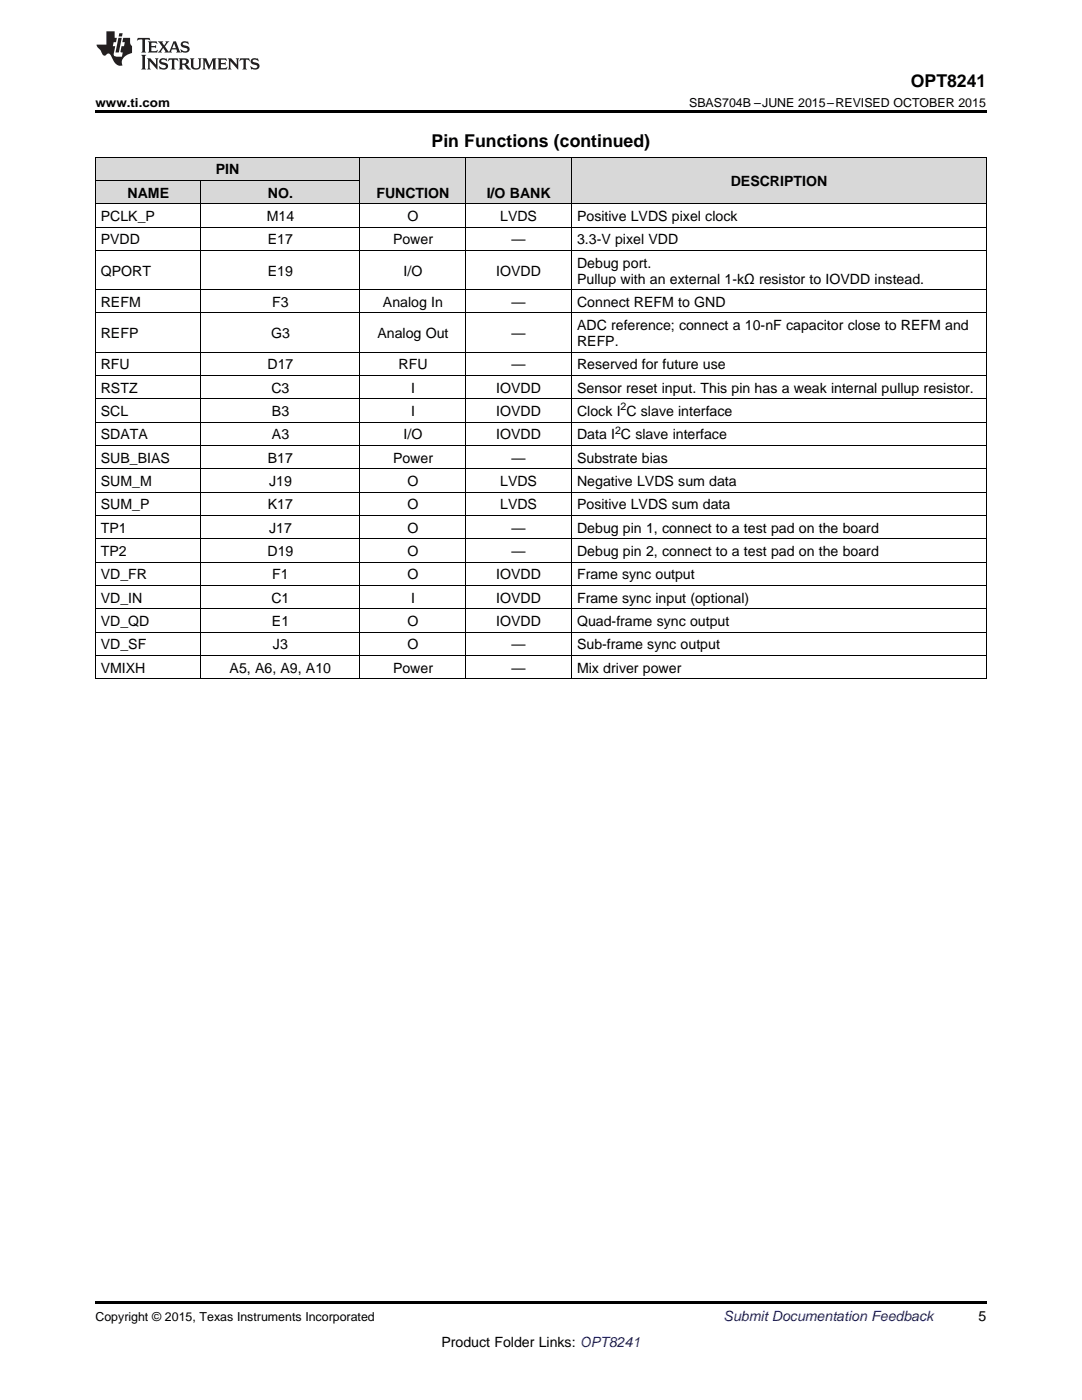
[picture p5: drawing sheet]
<svg xmlns="http://www.w3.org/2000/svg" width="216mm" height="279mm" viewBox="0 0 216 279" stroke-linecap="round" stroke-linejoin="round" font-family="sans-serif">
<defs><g id="words">
<g font-size="3.5">
<text x="181.8" y="17.3">OPT8241</text>
<text x="86.1" y="29.3">Pin Functions (continued)</text>
</g>
<g font-size="2.8">
<text x="43.1" y="34.8">PIN</text>
<text x="25.4" y="39.4">NAME</text>
<text x="53.4" y="39.4">NO.</text>
<text x="75.1" y="39.4">FUNCTION</text>
<text x="97.1" y="39.4">I/O BANK</text>
<text x="145.8" y="37.1">DESCRIPTION</text>
<text x="20.1" y="44.1">PCLK_P</text>
<text x="53.2" y="44.1">M14</text>
<text x="81.3" y="44.1">O</text>
<text x="99.8" y="44.1">LVDS</text>
<text x="115.1" y="44.1">Positive LVDS pixel clock</text>
<text x="20.1" y="48.8">PVDD</text>
<text x="53.4" y="48.8">E17</text>
<text x="78.4" y="48.8">Power</text>
<text x="102.1" y="48.8">—</text>
<text x="115.1" y="48.8">3.3-V pixel VDD</text>
<text x="115.1" y="53.4">Debug port.</text>
<text x="20.1" y="55">QPORT</text>
<text x="53.4" y="55">E19</text>
<text x="80.5" y="55">I/O</text>
<text x="99" y="55">IOVDD</text>
<text x="115.1" y="56.6">Pullup with an external 1-kΩ resistor to IOVDD instead.</text>
<text x="20.1" y="61.2">REFM</text>
<text x="54.3" y="61.2">F3</text>
<text x="76.4" y="61.2">Analog In</text>
<text x="102.1" y="61.2">—</text>
<text x="115.1" y="61.2">Connect REFM to GND</text>
<text x="115.1" y="65.9">ADC reference; connect a 10-nF capacitor close to REFM and</text>
<text x="20.1" y="67.5">REFP</text>
<text x="54.1" y="67.5">G3</text>
<text x="75.3" y="67.5">Analog Out</text>
<text x="102.1" y="67.5">—</text>
<text x="115.1" y="69.1">REFP.</text>
<text x="20.1" y="73.7">RFU</text>
<text x="53.4" y="73.7">D17</text>
<text x="79.5" y="73.7">RFU</text>
<text x="102.1" y="73.7">—</text>
<text x="115.1" y="73.7">Reserved for future use</text>
<text x="20.1" y="78.4">RSTZ</text>
<text x="20.1" y="83">SCL</text>
<text x="54.2" y="78.4">C3</text>
<text x="54.3" y="83">B3</text>
<text x="82" y="78.4">I</text>
<text x="82" y="83">I</text>
<text x="99" y="78.4">IOVDD</text>
<text x="99" y="83">IOVDD</text>
<text x="115.1" y="78.4">Sensor reset input. This pin has a weak internal pullup resistor.</text>
<text x="115.1" y="83">Clock I C slave interface</text>
<text x="20.1" y="87.7">SDATA</text>
<text x="54.3" y="87.7">A3</text>
<text x="80.5" y="87.7">I/O</text>
<text x="99" y="87.7">IOVDD</text>
<text x="115.1" y="87.7">Data I C slave interface</text>
<text x="20.1" y="92.4">SUB_BIAS</text>
<text x="53.4" y="92.4">B17</text>
<text x="78.4" y="92.4">Power</text>
<text x="102.1" y="92.4">—</text>
<text x="115.1" y="92.4">Substrate bias</text>
<text x="20.1" y="97">SUM_M</text>
<text x="20.1" y="101.7">SUM_P</text>
<text x="53.4" y="101.7">K17</text>
<text x="53.7" y="97">J19</text>
<text x="81.3" y="97">O</text>
<text x="81.3" y="101.7">O</text>
<text x="99.8" y="97">LVDS</text>
<text x="99.8" y="101.7">LVDS</text>
<text x="115.1" y="97">Negative LVDS sum data</text>
<text x="115.1" y="101.7">Positive LVDS sum data</text>
<text x="20.1" y="106.3">TP1</text>
<text x="53.7" y="106.3">J17</text>
<text x="81.3" y="106.3">O</text>
<text x="102.1" y="106.3">—</text>
<text x="115.1" y="106.3">Debug pin 1, connect to a test pad on the board</text>
<text x="20.1" y="111">TP2</text>
<text x="53.4" y="111">D19</text>
<text x="81.3" y="111">O</text>
<text x="102.1" y="111">—</text>
<text x="115.1" y="111">Debug pin 2, connect to a test pad on the board</text>
<text x="20.1" y="115.6">VD_FR</text>
<text x="54.3" y="115.6">F1</text>
<text x="81.3" y="115.6">O</text>
<text x="99" y="115.6">IOVDD</text>
<text x="115.1" y="115.6">Frame sync output</text>
<text x="20.1" y="120.3">VD_IN</text>
<text x="20.1" y="125">VD_QD</text>
<text x="54.2" y="120.3">C1</text>
<text x="54.3" y="125">E1</text>
<text x="81.3" y="125">O</text>
<text x="82" y="120.3">I</text>
<text x="99" y="120.3">IOVDD</text>
<text x="99" y="125">IOVDD</text>
<text x="115.1" y="120.3">Frame sync input (optional)</text>
<text x="115.1" y="125">Quad-frame sync output</text>
<text x="20.1" y="129.6">VD_SF</text>
<text x="54.5" y="129.6">J3</text>
<text x="81.3" y="129.6">O</text>
<text x="102.1" y="129.6">—</text>
<text x="115.1" y="129.6">Sub-frame sync output</text>
<text x="20.1" y="134.3">VMIXH</text>
<text x="45.8" y="134.3">A5, A6, A9, A10</text>
<text x="78.4" y="134.3">Power</text>
<text x="102.1" y="134.3">—</text>
<text x="115.1" y="134.3">Mix driver power</text>
<text x="195.3" y="263.6">5</text>
<text x="88.1" y="268.9">Product Folder Links: OPT8241</text>
</g>
<text font-size="2.8" fill="#0000c8" x="144.4" y="263.6">Submit Documentation Feedback</text>
<g font-size="2.5">
<text x="19" y="21.4">www.ti.com</text>
<text x="137.5" y="21.4">SBAS704B –JUNE 2015–REVISED OCTOBER 2015</text>
<text x="19" y="263.6">Copyright © 2015, Texas Instruments Incorporated</text>
</g>
<g font-size="2.1">
<text x="123.8" y="81.9">2</text>
<text x="122.7" y="86.6">2</text>
</g>
</g></defs>
<g fill="#d8d8d8">
<path d="M19 36.1h21.1v4.6h-21.1z"/>
<path d="M40.1 36.1h31.8v4.6h-31.8z"/>
<path d="M71.9 31.4h21.1v9.3h-21.1z"/>
<path d="M93 31.4h21.1v9.3h-21.1z"/>
<path d="M114.1 31.4h82.7v9.3h-82.7z"/>
<path d="M19 31.4h21.1v4.7h-21.1z"/>
<path d="M40.1 31.4h31.8v4.7h-31.8z"/>
</g>
<path d="M19 22h177.8v.5h-177.8zM19 259.7h177.8v.5h-177.8z" fill="#000"/>
<g fill="none" stroke="#000" stroke-width=".2">
<path d="M19 36h52.9M19 31.3h177.8M19.1 31.4v104.1M40.1 36.1v99.4M71.8 31.4v104.1M92.9 31.4v104.1M114 31.4v104.1M196.8 31.4v104.1M19 57.8h177.8M19 50h177.8M19 45.3h177.8M19 40.7h177.8"/>
<path d="M19 79.6h177.8M19 74.9h177.8M19 70.3h177.8M19 62.5h177.8M19 98.2h177.8M19 93.6h177.8M19 88.9h177.8M19 84.3h177.8M19 116.9h177.8M19 112.2h177.8M19 107.5h177.8M19 102.9h177.8"/>
<path d="M19 135.5h177.8M19 130.8h177.8M19 126.2h177.8M19 121.5h177.8"/>
</g>
<g fill="#231f20">
<path d="M27.5 7.6l-.1 .5 .4-.2h.6v.1v2.1l-.2 .4h1l-.3-.4v-2.1l.1-.1h.5l.5 .2-.2-.5zM29.5 8.3l.2 .3v1.5l-.2 .4h1.8l.2-.6a1.04 1.04 0 0 1-1.3 .2v-.7h.6l.3 .2v-.6l-.3 .2h-.6v-.6l.8-.1 .4 .3-.2-.5zM31.5 8.3l.9 1.1-.9 1.1h.8l-.2-.2 .5-.7 .4 .7-.2 .2h1.5l-.1-.2 .1-.4h.9l.1 .4-.2 .2h1l-.3-.3-.7-1.9h-.5l-.9 2-.8-1 .9-1h-.8l.1 .3-.3 .5-.4-.6 .2-.2zM34.7 8.6l.4 1h-.7zM36.3 8.4a.63 .63 0 0 0-.2 .7 .63 .63 0 0 0 .6 .4l.6 .2 .1 .2a.75 .75 0 0 1-.7 .4 .75 .75 0 0 1-.6-.5l.1 .7 .1-.1a1.11 1.11 0 0 0 1.5-.6 1.13 1.13 0 0 0-1.2-.8l-.1-.4a1.04 1.04 0 0 1 1.2 .2l-.2-.5-.1 .1-.5-.2zM28.2 10.9l.2 .4v2.2l-.2 .4h1l-.3-.4v-2.2l.3-.4zM29.3 11.6l.3 .4v1.5l-.3 .4h.8l-.2-.4v-1.3l1.5 1.7v-1.9l.2-.4h-.7l.2 .4v.9l-1.1-1.3zM32 11.8a.62 .62 0 0 0-.2 .7 .62 .62 0 0 0 .6 .4l.6 .1 .1 .3a.76 .76 0 0 1-.7 .3 .76 .76 0 0 1-.6-.4l.1 .7 .1-.1a1.11 1.11 0 0 0 1.5-.6 1.13 1.13 0 0 0-1.2-.8l-.1-.4a1.04 1.04 0 0 1 1.2 .2l-.2-.6-.1 .1-.5-.1zM33.7 11.6l-.2 .6a.61 .61 0 0 1 .8-.3v1.6l-.2 .4h.9l-.2-.4v-1.6a.63 .63 0 0 1 .8 .3l-.2-.6zM35.6 11.6l.3 .4v1.5l-.3 .4h1l-.2-.2v-.8l.5 .2a.76 .76 0 0 0 1.2 .7l-1-1a.58 .58 0 0 0 .6-.5 .58 .58 0 0 0-.5-.6zM36.4 11.9h.1a.45 .45 0 0 1 .5 .1 .45 .45 0 0 1 .1 .5l-.7 .2zM37.9 11.6l.2 .2a2.17 2.17 0 0 0 .3 1.9 .99 .99 0 0 0 1.6-.6v-1.1l.2-.4h-.7l.2 .2a1.92 1.92 0 0 1-.2 1.8 .6 .6 0 0 1-.9-.5v-1.1l.2-.4zM40.4 11.6l.2 .4v1.5l-.2 .4h.7l-.2-.4v-1.4l.8 1.8 .8-1.8v1.4l-.2 .4h.9l-.2-.4v-1.5l.2-.4h-.8l-.6 1.5-.6-1.5zM43.4 11.6l.2 .4v1.5l-.2 .4h1.8l.2-.6a1.04 1.04 0 0 1-1.3 .1v-.6h.5l.4 .2v-.6l-.4 .2h-.5v-.7h.8l.3 .3-.1-.6zM45.5 11.6l.2 .4v1.5l-.2 .4h.7l-.2-.4v-1.3l1.5 1.7v-1.9l.2-.4h-.7l.2 .4v.9l-1.1-1.3zM47.9 11.6l-.1 .6a.61 .61 0 0 1 .8-.3v1.6l-.3 .4h1l-.3-.4 .1-1.6a.63 .63 0 0 1 .7 .3l-.1-.6zM50.2 11.8a.62 .62 0 0 0-.2 .7 .62 .62 0 0 0 .6 .4l.6 .1 .2 .3a.76 .76 0 0 1-.8 .3 .76 .76 0 0 1-.6-.4l.1 .7 .2-.1a1.11 1.11 0 0 0 1.5-.6 1.13 1.13 0 0 0-1.3-.8l-.1-.4a1.04 1.04 0 0 1 1.2 .2l-.1-.6-.2 .1-.5-.1z"/>
<path d="M21.2 6.3v2.6h-1.9l.1 .4 .7 .9a.91 .91 0 0 0 1 .8 .56 .56 0 0 1 .5-.3 .56 .56 0 0 1 .5 .3l.4 .8a1.53 1.53 0 0 0 1.9 1.2 1.54 1.54 0 0 1 1-2.1l.9-.3v-1.4a1.52 1.52 0 0 1-.3-1.6h-1.4l-.2 .8h.5l-.2 .8h-.4l-.2 1v.2l.4 .1-.2 .8a1.93 1.93 0 0 1-1.6-.3l.3-1.8h-.5l.2-.8h.4l.2-.8h-.4v-1.3zM23.6 7.6l-.6 2.9h.7l.6-2.9zM23.8 6.6l-.1 .7h.6l.2-.7z"/>
</g>
<use href="#words"/>
</svg>
